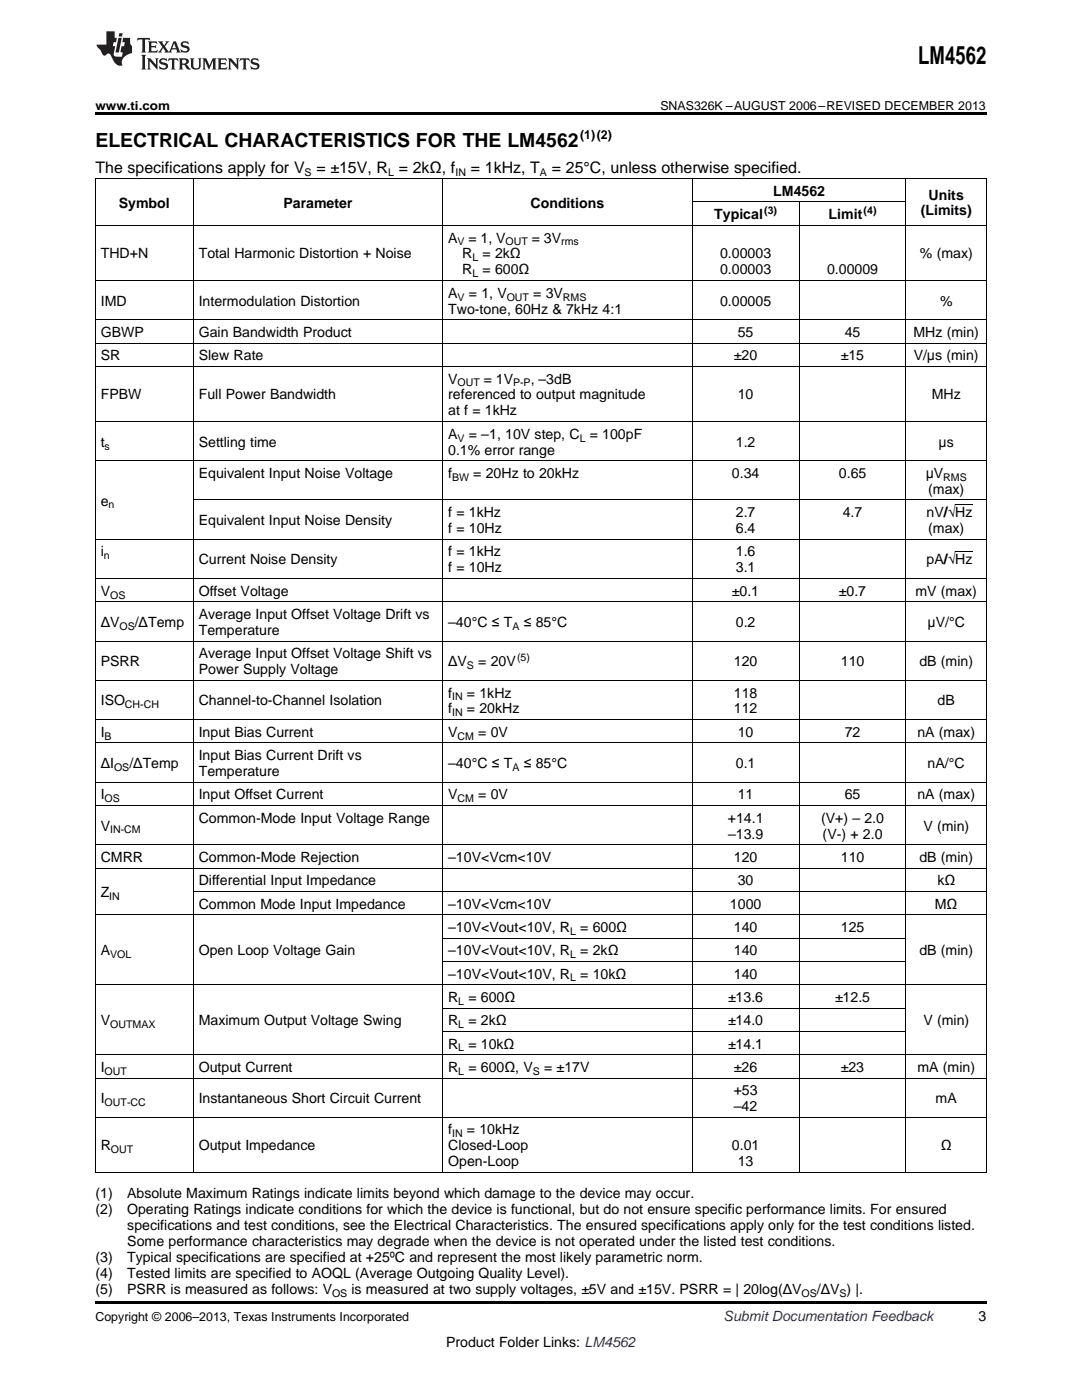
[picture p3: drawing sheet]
<svg xmlns="http://www.w3.org/2000/svg" width="216mm" height="279mm" viewBox="0 0 216 279" stroke-linecap="round" stroke-linejoin="round" font-family="sans-serif">
<defs><g id="words">
<text font-size="4.9" x="183.2" y="12.8">LM4562</text>
<text font-size="3.9" x="19" y="29.3">ELECTRICAL CHARACTERISTICS FOR THE LM4562</text>
<g font-size="3.2">
<text x="19" y="34.4">The specifications apply for V</text>
<text x="63.1" y="34.4">= ±15V, R = 2kΩ, f</text>
<text x="93.9" y="34.4">= 1kHz, T</text>
<text x="110.1" y="34.4">= 25°C, unless otherwise specified.</text>
</g>
<g font-size="2.8">
<text x="23.7" y="41.4">Symbol</text>
<text x="56.6" y="41.4">Parameter</text>
<text x="105.9" y="41.4">Conditions</text>
<text x="154.3" y="39.1">LM4562</text>
<text x="185.3" y="39.8">Units</text>
<text x="142.5" y="43.7">Typical</text>
<text x="165.3" y="43.7">Limit</text>
<text x="183.7" y="43">(Limits)</text>
<text x="20.1" y="51.6">THD+N</text>
<text x="39.7" y="51.6">Total Harmonic Distortion + Noise</text>
<text x="89.4" y="48.4">A</text>
<text x="92.3" y="51.6">R</text>
<text x="93.5" y="48.4">= 1, V</text>
<text x="96.3" y="51.6">= 2kΩ</text>
<text x="106.1" y="48.4">= 3V</text>
<text x="143.7" y="51.6">0.00003</text>
<text x="183.6" y="51.6">% (max)</text>
<text x="89.4" y="59.4">A</text>
<text x="92.3" y="54.8">R</text>
<text x="93.6" y="59.4">= 1, V</text>
<text x="96.3" y="54.8">= 600Ω</text>
<text x="106.4" y="59.4">= 3V</text>
<text x="143.7" y="54.8">0.00003</text>
<text x="165" y="54.8">0.00009</text>
<text x="20.1" y="61">IMD</text>
<text x="39.7" y="61">Intermodulation Distortion</text>
<text x="89.4" y="62.6">Two-tone, 60Hz &amp; 7kHz 4:1</text>
<text x="143.7" y="61">0.00005</text>
<text x="187.6" y="61">%</text>
<text x="20.1" y="67.2">GBWP</text>
<text x="20.1" y="71.9">SR</text>
<text x="39.7" y="67.2">Gain Bandwidth Product</text>
<text x="39.7" y="71.9">Slew Rate</text>
<text x="146.4" y="71.9">±20</text>
<text x="147.2" y="67.2">55</text>
<text x="167.8" y="71.9">±15</text>
<text x="168.6" y="67.2">45</text>
<text x="182.3" y="67.2">MHz (min)</text>
<text x="182.3" y="71.9">V/μs (min)</text>
<text x="89.4" y="76.6">V</text>
<text x="96.5" y="76.6">= 1V</text>
<text x="105.9" y="76.6">, –3dB</text>
<text x="20.1" y="79.7">FPBW</text>
<text x="39.7" y="79.7">Full Power Bandwidth</text>
<text x="89.4" y="79.7">referenced to output magnitude</text>
<text x="89.4" y="82.9">at f = 1kHz</text>
<text x="147.2" y="79.7">10</text>
<text x="185.9" y="79.7">MHz</text>
<text x="20.1" y="89.1">t</text>
<text x="39.7" y="89.1">Settling time</text>
<text x="89.4" y="87.6">A</text>
<text x="93.6" y="87.6">= –1, 10V step, C</text>
<text x="117.7" y="87.6">= 100pF</text>
<text x="146.8" y="89.1">1.2</text>
<text x="187.3" y="89.1">μs</text>
<text x="39.7" y="95.4">Equivalent Input Noise Voltage</text>
<text x="89.4" y="90.7">0.1% error range</text>
<text x="89.4" y="95.4">f</text>
<text x="94.4" y="95.4">= 20Hz to 20kHz</text>
<text x="146" y="95.4">0.34</text>
<text x="167.4" y="95.4">0.65</text>
<text x="184.7" y="95.4">μV</text>
<text x="20.1" y="100.9">e</text>
<text x="185.2" y="98.6">(max)</text>
<text x="39.7" y="104.8">Equivalent Input Noise Density</text>
<text x="89.4" y="103.2">f = 1kHz</text>
<text x="89.4" y="106.4">f = 10Hz</text>
<text x="146.8" y="103.2">2.7</text>
<text x="146.8" y="106.4">6.4</text>
<text x="168.2" y="103.2">4.7</text>
<text x="184.9" y="103.2">nV/√Hz</text>
<text x="185.2" y="106.4">(max)</text>
<text x="20.1" y="111.1">i</text>
<text x="39.7" y="112.6">Current Noise Density</text>
<text x="89.4" y="111.1">f = 1kHz</text>
<text x="146.8" y="111.1">1.6</text>
<text x="184.9" y="112.6">pA/√Hz</text>
<text x="20.1" y="118.9">V</text>
<text x="39.7" y="118.9">Offset Voltage</text>
<text x="89.4" y="114.2">f = 10Hz</text>
<text x="146" y="118.9">±0.1</text>
<text x="146.8" y="114.2">3.1</text>
<text x="167.4" y="118.9">±0.7</text>
<text x="182.7" y="118.9">mV (max)</text>
<text x="20.1" y="125.1">ΔV</text>
<text x="26.9" y="125.1">/ΔTemp</text>
<text x="39.7" y="123.5">Average Input Offset Voltage Drift vs</text>
<text x="89.4" y="125.1">–40°C ≤ T</text>
<text x="104.5" y="125.1">≤ 85°C</text>
<text x="146.8" y="125.1">0.2</text>
<text x="185.1" y="125.1">μV/°C</text>
<text x="39.7" y="126.7">Temperature</text>
<text x="39.7" y="131.4">Average Input Offset Voltage Shift vs</text>
<text x="20.1" y="133">PSRR</text>
<text x="39.7" y="134.5">Power Supply Voltage</text>
<text x="89.4" y="133">ΔV</text>
<text x="95.4" y="133">= 20V</text>
<text x="146.4" y="133">120</text>
<text x="167.8" y="133">110</text>
<text x="183.4" y="133">dB (min)</text>
<text x="20.1" y="140.8">ISO</text>
<text x="39.7" y="140.8">Channel-to-Channel Isolation</text>
<text x="89.4" y="139.2">f</text>
<text x="89.4" y="142.4">f</text>
<text x="93.2" y="139.2">= 1kHz</text>
<text x="93.2" y="142.4">= 20kHz</text>
<text x="146.4" y="139.2">118</text>
<text x="146.4" y="142.4">112</text>
<text x="187.1" y="140.8">dB</text>
<text x="20.1" y="147">I</text>
<text x="39.7" y="147">Input Bias Current</text>
<text x="89.4" y="147">V</text>
<text x="95.4" y="147">= 0V</text>
<text x="147.2" y="147">10</text>
<text x="168.6" y="147">72</text>
<text x="183.1" y="147">nA (max)</text>
<text x="20.1" y="153.3">ΔI</text>
<text x="25.8" y="153.3">/ΔTemp</text>
<text x="39.7" y="151.7">Input Bias Current Drift vs</text>
<text x="39.7" y="154.9">Temperature</text>
<text x="89.4" y="153.3">–40°C ≤ T</text>
<text x="104.5" y="153.3">≤ 85°C</text>
<text x="146.8" y="153.3">0.1</text>
<text x="185.1" y="153.3">nA/°C</text>
<text x="20.1" y="159.5">I</text>
<text x="39.7" y="159.5">Input Offset Current</text>
<text x="89.4" y="159.5">V</text>
<text x="95.4" y="159.5">= 0V</text>
<text x="147.2" y="159.5">11</text>
<text x="168.6" y="159.5">65</text>
<text x="183.1" y="159.5">nA (max)</text>
<text x="20.1" y="165.8">V</text>
<text x="39.7" y="164.2">Common-Mode Input Voltage Range</text>
<text x="145.2" y="164.2">+14.1</text>
<text x="145.3" y="167.4">–13.9</text>
<text x="163.8" y="164.2">(V+) – 2.0</text>
<text x="164.1" y="167.4">(V-) + 2.0</text>
<text x="184.3" y="165.8">V (min)</text>
<text x="20.1" y="172">CMRR</text>
<text x="39.7" y="172">Common-Mode Rejection</text>
<text x="89.4" y="172">–10V&lt;Vcm&lt;10V</text>
<text x="146.4" y="172">120</text>
<text x="167.8" y="172">110</text>
<text x="183.4" y="172">dB (min)</text>
<text x="20.1" y="179">Z</text>
<text x="39.7" y="176.7">Differential Input Impedance</text>
<text x="147.2" y="176.7">30</text>
<text x="187" y="176.7">kΩ</text>
<text x="39.7" y="181.3">Common Mode Input Impedance</text>
<text x="89.4" y="181.3">–10V&lt;Vcm&lt;10V</text>
<text x="89.4" y="186">–10V&lt;Vout&lt;10V, R</text>
<text x="115.8" y="186">= 600Ω</text>
<text x="145.7" y="181.3">1000</text>
<text x="146.4" y="186">140</text>
<text x="167.8" y="186">125</text>
<text x="186.5" y="181.3">MΩ</text>
<text x="20.1" y="190.6">A</text>
<text x="39.7" y="190.6">Open Loop Voltage Gain</text>
<text x="89.4" y="190.6">–10V&lt;Vout&lt;10V, R</text>
<text x="115.8" y="190.6">= 2kΩ</text>
<text x="146.4" y="190.6">140</text>
<text x="183.4" y="190.6">dB (min)</text>
<text x="89.4" y="195.3">–10V&lt;Vout&lt;10V, R</text>
<text x="115.8" y="195.3">= 10kΩ</text>
<text x="146.4" y="195.3">140</text>
<text x="89.4" y="200">R</text>
<text x="93.5" y="200">= 600Ω</text>
<text x="145.3" y="200">±13.6</text>
<text x="166.6" y="200">±12.5</text>
<text x="20.1" y="204.6">V</text>
<text x="39.7" y="204.6">Maximum Output Voltage Swing</text>
<text x="89.4" y="204.6">R</text>
<text x="89.4" y="209.3">R</text>
<text x="93.5" y="204.6">= 2kΩ</text>
<text x="93.5" y="209.3">= 10kΩ</text>
<text x="145.3" y="204.6">±14.0</text>
<text x="145.3" y="209.3">±14.1</text>
<text x="184.3" y="204.6">V (min)</text>
<text x="20.1" y="213.9">I</text>
<text x="39.7" y="213.9">Output Current</text>
<text x="89.4" y="213.9">R</text>
<text x="93.5" y="213.9">= 600Ω, V</text>
<text x="108.5" y="213.9">= ±17V</text>
<text x="146.4" y="213.9">±26</text>
<text x="167.8" y="213.9">±23</text>
<text x="183.1" y="213.9">mA (min)</text>
<text x="20.1" y="220.2">I</text>
<text x="39.7" y="220.2">Instantaneous Short Circuit Current</text>
<text x="146.4" y="218.6">+53</text>
<text x="146.4" y="221.8">–42</text>
<text x="186.7" y="220.2">mA</text>
<text x="89.4" y="226.4">f</text>
<text x="93.2" y="226.4">= 10kHz</text>
<text x="20.1" y="229.6">R</text>
<text x="39.7" y="229.6">Output Impedance</text>
<text x="89.4" y="229.6">Closed-Loop</text>
<text x="89.4" y="232.8">Open-Loop</text>
<text x="146" y="229.6">0.01</text>
<text x="147.2" y="232.8">13</text>
<text x="187.7" y="229.6">Ω</text>
<text x="19" y="239.2">(1)</text>
<text x="25.4" y="239.2">Absolute Maximum Ratings indicate limits beyond which damage to the device may occur.</text>
<text x="19" y="242.4">(2)</text>
<text x="25.4" y="242.4">Operating Ratings indicate conditions for which the device is functional, but do not ensure specific performance limits. For ensured</text>
<text x="25.4" y="245.5">specifications and test conditions, see the Electrical Characteristics. The ensured specifications apply only for the test conditions listed.</text>
<text x="19" y="251.9">(3)</text>
<text x="25.4" y="251.9">Typical specifications are specified at +25ºC and represent the most likely parametric norm.</text>
<text x="25.4" y="248.7">Some performance characteristics may degrade when the device is not operated under the listed test conditions.</text>
<text x="19" y="255.1">(4)</text>
<text x="25.4" y="255.1">Tested limits are specified to AOQL (Average Outgoing Quality Level).</text>
<text x="19" y="258.2">(5)</text>
<text x="25.4" y="258.2">PSRR is measured as follows: V</text>
<text x="70.1" y="258.2">is measured at two supply voltages, ±5V and ±15V. PSRR = | 20log(ΔV</text>
<text x="163" y="258.2">/ΔV ) |.</text>
<text x="195.3" y="263.6">3</text>
<text x="89" y="268.9">Product Folder Links: LM4562</text>
</g>
<text font-size="2.8" fill="#0000c8" x="144.4" y="263.6">Submit Documentation Feedback</text>
<g font-size="2.5">
<text x="19" y="21.9">www.ti.com</text>
<text x="131.8" y="21.9">SNAS326K –AUGUST 2006–REVISED DECEMBER 2013</text>
<text x="115.8" y="27.7">(1)(2)</text>
<text x="19" y="263.6">Copyright © 2006–2013, Texas Instruments Incorporated</text>
</g>
<g font-size="2.1">
<text x="60.8" y="35.1">S</text>
<text x="77.4" y="35.1">L</text>
<text x="90.9" y="35.1">IN</text>
<text x="107.7" y="35.1">A</text>
<text x="152.5" y="42.6">(3)</text>
<text x="172.3" y="42.6">(4)</text>
<text x="91.3" y="49">V</text>
<text x="94.3" y="52.1">L</text>
<text x="100.9" y="49">OUT</text>
<text x="112" y="49">rms</text>
<text x="91.3" y="60">V</text>
<text x="94.3" y="55.3">L</text>
<text x="101.1" y="60">OUT</text>
<text x="112.3" y="60">RMS</text>
<text x="91.3" y="77.1">OUT</text>
<text x="102.4" y="77.1">P-P</text>
<text x="20.9" y="89.7">s</text>
<text x="91.3" y="88.1">V</text>
<text x="115.7" y="88.1">L</text>
<text x="90.2" y="96">BW</text>
<text x="188.2" y="96">RMS</text>
<text x="21.7" y="101.5">n</text>
<text x="20.7" y="111.6">n</text>
<text x="22" y="119.5">OS</text>
<text x="23.8" y="125.7">OS</text>
<text x="102.2" y="125.7">A</text>
<text x="103.2" y="131.8">(5)</text>
<text x="93.2" y="133.5">S</text>
<text x="24.9" y="141.4">CH-CH</text>
<text x="90.2" y="139.8">IN</text>
<text x="90.2" y="142.9">IN</text>
<text x="20.9" y="147.6">B</text>
<text x="91.3" y="147.6">CM</text>
<text x="22.8" y="153.8">OS</text>
<text x="102.2" y="153.8">A</text>
<text x="20.9" y="160.1">OS</text>
<text x="91.3" y="160.1">CM</text>
<text x="22" y="166.3">IN-CM</text>
<text x="21.8" y="179.6">IN</text>
<text x="22" y="191.2">VOL</text>
<text x="113.8" y="186.5">L</text>
<text x="113.8" y="191.2">L</text>
<text x="113.8" y="195.9">L</text>
<text x="91.4" y="200.5">L</text>
<text x="22" y="205.2">OUTMAX</text>
<text x="91.4" y="205.2">L</text>
<text x="91.4" y="209.8">L</text>
<text x="20.9" y="214.5">OUT</text>
<text x="91.4" y="214.5">L</text>
<text x="106.3" y="214.5">S</text>
<text x="20.9" y="220.7">OUT-CC</text>
<text x="90.2" y="227">IN</text>
<text x="22.1" y="230.2">OUT</text>
<text x="66.3" y="258.8">OS</text>
<text x="160" y="258.8">OS</text>
<text x="167.5" y="258.8">S</text>
</g>
</g></defs>
<path d="M19 22.5h177.8v.5h-177.8zM19 259.7h177.8v.5h-177.8z" fill="#000"/>
<g fill="none" stroke="#000" stroke-width=".2">
<path d="M19 35.6h177.8M19.1 35.7v198.3M38.5 35.7v198.3M88.3 35.7v198.3M138.1 35.7v198.3M180.8 35.7v198.3M196.8 35.7v198.3M19 56h177.8M19 45h177.8M138.1 40.3h42.7M159.4 40.4v193.6M19 73.1h177.8"/>
<path d="M19 68.5h177.8M19 63.8h177.8M19 92h177.8M19 84.1h177.8M38.6 99.8h158.2M19 115.4h177.8M19 107.6h177.8M19 135.8h177.8M19 127.9h177.8M19 120.1h177.8M19 156.1h177.8M19 148.3h177.8"/>
<path d="M19 143.6h177.8M19 173.2h177.8M19 168.6h177.8M19 160.7h177.8M38.6 177.9h158.2M19 196.5h177.8M19 182.5h177.8M88.4 191.9h92.4M88.4 187.2h92.4M19 215.1h177.8M19 210.5h177.8M88.4 205.8h92.4"/>
<path d="M88.4 201.2h92.4M19 234h177.8M19 223h177.8"/>
</g>
<g fill="#231f20">
<path d="M27.5 7.6l-.1 .5 .4-.2h.6v.1v2.1l-.2 .4h1l-.3-.4v-2.1l.1-.1h.5l.5 .2-.2-.5zM29.5 8.3l.2 .3v1.5l-.2 .4h1.8l.2-.6a1.04 1.04 0 0 1-1.3 .2v-.7h.6l.3 .2v-.6l-.3 .2h-.6v-.6l.8-.1 .4 .3-.2-.5zM31.5 8.3l.9 1.1-.9 1.1h.8l-.2-.2 .5-.7 .4 .7-.2 .2h1.5l-.1-.2 .1-.4h.9l.1 .4-.2 .2h1l-.3-.3-.7-1.9h-.5l-.9 2-.8-1 .9-1h-.8l.1 .3-.3 .5-.4-.6 .2-.2zM34.7 8.6l.4 1h-.7zM36.3 8.4a.63 .63 0 0 0-.2 .7 .63 .63 0 0 0 .6 .4l.6 .2 .1 .2a.75 .75 0 0 1-.7 .4 .75 .75 0 0 1-.6-.5l.1 .7 .1-.1a1.11 1.11 0 0 0 1.5-.6 1.13 1.13 0 0 0-1.2-.8l-.1-.4a1.04 1.04 0 0 1 1.2 .2l-.2-.5-.1 .1-.5-.2zM28.2 10.9l.2 .4v2.2l-.2 .4h1l-.3-.4v-2.2l.3-.4zM29.3 11.6l.3 .4v1.5l-.3 .4h.8l-.2-.4v-1.3l1.5 1.7v-1.9l.2-.4h-.7l.2 .4v.9l-1.1-1.3zM32 11.8a.62 .62 0 0 0-.2 .7 .62 .62 0 0 0 .6 .4l.6 .1 .1 .3a.76 .76 0 0 1-.7 .3 .76 .76 0 0 1-.6-.4l.1 .7 .1-.1a1.11 1.11 0 0 0 1.5-.6 1.13 1.13 0 0 0-1.2-.8l-.1-.4a1.04 1.04 0 0 1 1.2 .2l-.2-.6-.1 .1-.5-.1zM33.7 11.6l-.2 .6a.61 .61 0 0 1 .8-.3v1.6l-.2 .4h.9l-.2-.4v-1.6a.63 .63 0 0 1 .8 .3l-.2-.6zM35.6 11.6l.3 .4v1.5l-.3 .4h1l-.2-.2v-.8l.5 .2a.76 .76 0 0 0 1.2 .7l-1-1a.58 .58 0 0 0 .6-.5 .58 .58 0 0 0-.5-.6zM36.4 11.9h.1a.45 .45 0 0 1 .5 .1 .45 .45 0 0 1 .1 .5l-.7 .2zM37.9 11.6l.2 .2a2.17 2.17 0 0 0 .3 1.9 .99 .99 0 0 0 1.6-.6v-1.1l.2-.4h-.7l.2 .2a1.92 1.92 0 0 1-.2 1.8 .6 .6 0 0 1-.9-.5v-1.1l.2-.4zM40.4 11.6l.2 .4v1.5l-.2 .4h.7l-.2-.4v-1.4l.8 1.8 .8-1.8v1.4l-.2 .4h.9l-.2-.4v-1.5l.2-.4h-.8l-.6 1.5-.6-1.5zM43.4 11.6l.2 .4v1.5l-.2 .4h1.8l.2-.6a1.04 1.04 0 0 1-1.3 .1v-.6h.5l.4 .2v-.6l-.4 .2h-.5v-.7h.8l.3 .3-.1-.6zM45.5 11.6l.2 .4v1.5l-.2 .4h.7l-.2-.4v-1.3l1.5 1.7v-1.9l.2-.4h-.7l.2 .4v.9l-1.1-1.3zM47.9 11.6l-.1 .6a.61 .61 0 0 1 .8-.3v1.6l-.3 .4h1l-.3-.4 .1-1.6a.63 .63 0 0 1 .7 .3l-.1-.6zM50.2 11.8a.62 .62 0 0 0-.2 .7 .62 .62 0 0 0 .6 .4l.6 .1 .2 .3a.76 .76 0 0 1-.8 .3 .76 .76 0 0 1-.6-.4l.1 .7 .2-.1a1.11 1.11 0 0 0 1.5-.6 1.13 1.13 0 0 0-1.3-.8l-.1-.4a1.04 1.04 0 0 1 1.2 .2l-.1-.6-.2 .1-.5-.1z"/>
<path d="M21.2 6.3v2.6h-1.9l.1 .4 .7 .9a.91 .91 0 0 0 1 .8 .56 .56 0 0 1 .5-.3 .56 .56 0 0 1 .5 .3l.4 .8a1.53 1.53 0 0 0 1.9 1.2 1.54 1.54 0 0 1 1-2.1l.9-.3v-1.4a1.52 1.52 0 0 1-.3-1.6h-1.4l-.2 .8h.5l-.2 .8h-.4l-.2 1v.2l.4 .1-.2 .8a1.93 1.93 0 0 1-1.6-.3l.3-1.8h-.5l.2-.8h.4l.2-.8h-.4v-1.3zM23.6 7.6l-.6 2.9h.7l.6-2.9zM23.8 6.6l-.1 .7h.6l.2-.7z"/>
</g>
<path d="M190.6 110.2h3.4M190.6 100.7h3.4" fill="none" stroke="#000" stroke-width=".2"/>
<use href="#words"/>
</svg>
